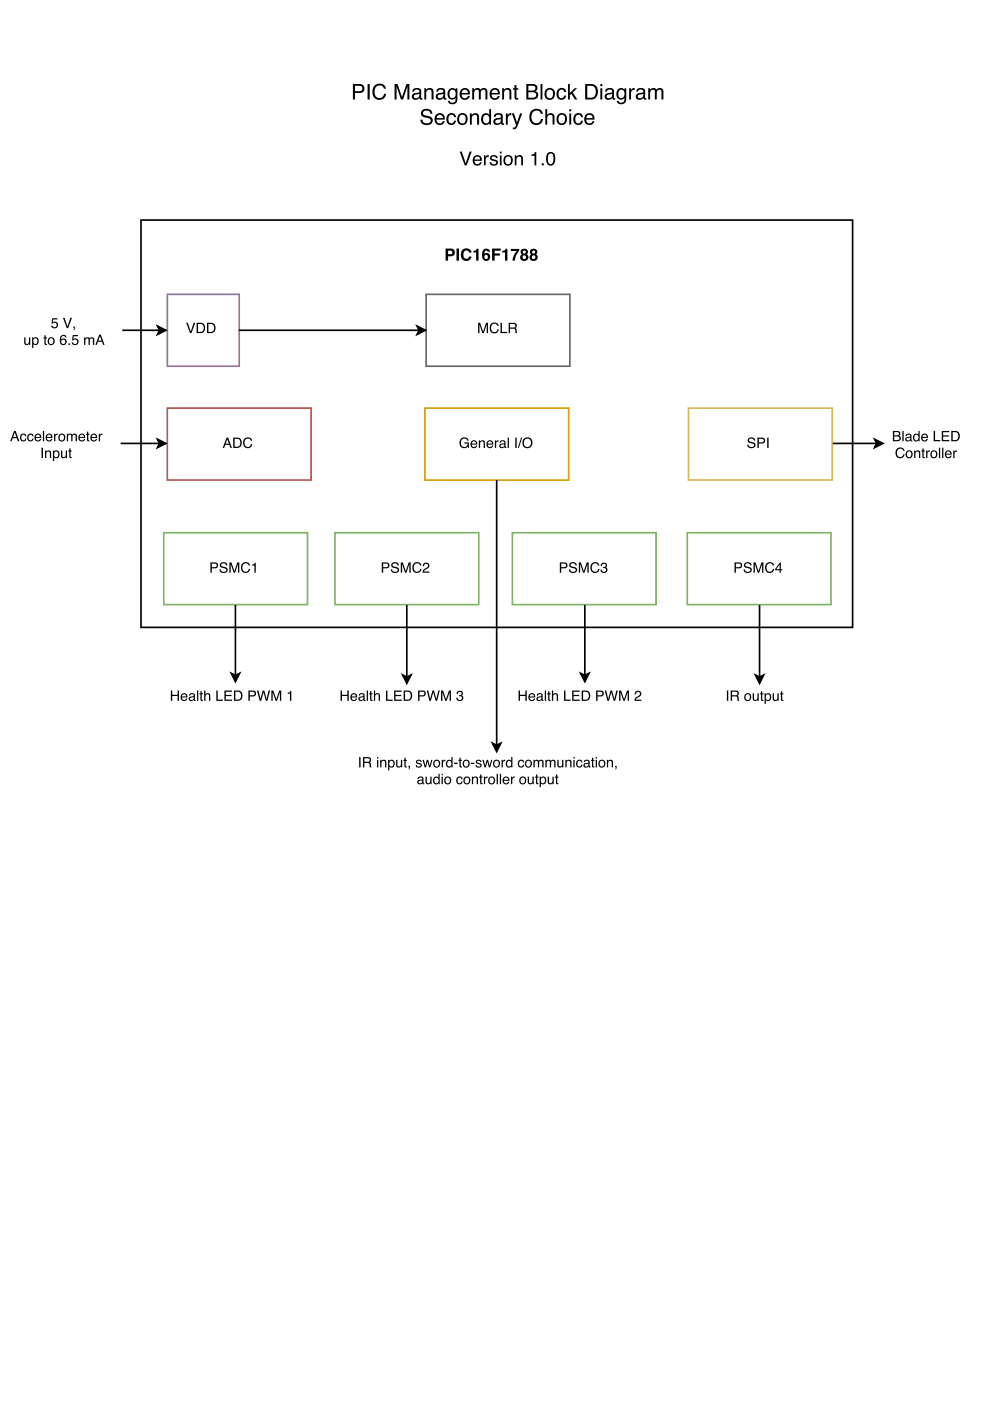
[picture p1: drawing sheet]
<svg xmlns="http://www.w3.org/2000/svg" width="210mm" height="297mm" viewBox="0 0 210 297" stroke-linecap="round" stroke-linejoin="round" font-family="sans-serif">
<g fill="#000">
<path d="M74.8 17.8h1.5a.95 .95 0 0 1 1 1 .95 .95 0 0 1-1 .9h-1v1.4h-.5zM75.3 18.2v1.1h.9a.58 .58 0 0 0 .6-.5 .58 .58 0 0 0-.6-.6zM77.9 17.8h.5v3.3h-.5zM79.3 18.2a1.43 1.43 0 0 1 1.5-.5 1.43 1.43 0 0 1 1 1.1h-.4a1.05 1.05 0 0 0-1.3-.6 1.05 1.05 0 0 0-.7 1.3 1.03 1.03 0 0 0 .8 1.3 1.03 1.03 0 0 0 1.2-.9h.5a1.47 1.47 0 0 1-1.7 1.3 1.47 1.47 0 0 1-1.2-1.8l.1-.6zM83.7 17.8h.6l.9 2.8 1-2.8h.6v3.3h-.4v-2.8l-.9 2.8h-.5l-.9-2.8v2.8h-.4zM87.8 20.3a.57 .57 0 0 0 .6 .6 .57 .57 0 0 0 .5-.7v-.3zM87.6 19a1.03 1.03 0 0 1 1.7 .3v1.4l.3 .1v.3a.45 .45 0 0 1-.7-.3 .82 .82 0 0 1-1.1 .3 .82 .82 0 0 1-.3-1.1l1.4-.5a.54 .54 0 0 0-.5-.5 .54 .54 0 0 0-.6 .4h-.4zM90 18.7h.3v.3a.85 .85 0 0 1 1-.3 .85 .85 0 0 1 .6 .9v1.5h-.4v-1.5a.59 .59 0 0 0-.7-.6 .59 .59 0 0 0-.4 .8v1.3h-.4zM92.9 20.3a.57 .57 0 0 0 .6 .6 .57 .57 0 0 0 .5-.7v-.3zM92.6 19a1.03 1.03 0 0 1 1.8 .3v1.4l.3 .1v.3a.45 .45 0 0 1-.7-.3 .82 .82 0 0 1-1.1 .3 .82 .82 0 0 1-.3-1.1l1.4-.5a.54 .54 0 0 0-.5-.5 .54 .54 0 0 0-.6 .4h-.4zM95.2 19a.9 .9 0 0 1 1.4 0v-.3h.4v2.2a1.04 1.04 0 0 1-.8 1.2 1.04 1.04 0 0 1-1.2-.7h.4a.69 .69 0 0 0 .9 .3 .69 .69 0 0 0 .3-.9 1.02 1.02 0 0 1-1.3 .2 1.02 1.02 0 0 1-.4-1.3zM95.5 19.2a.99 .99 0 0 0 .4 1.6 .92 .92 0 0 0 .7-.9 .92 .92 0 0 0-.6-.9zM97.8 19a1.1 1.1 0 0 1 1.3-.2 1.1 1.1 0 0 1 .5 1.2h-1.7a.68 .68 0 0 0 .5 .8 .68 .68 0 0 0 .8-.5h.4a1.15 1.15 0 0 1-1.6 .8 1.15 1.15 0 0 1-.5-1.7zM98.1 19.2l-.2 .5h1.3a.66 .66 0 0 0-.4-.6 .66 .66 0 0 0-.7 .1zM100.1 18.7h.4v.3a.78 .78 0 0 1 1.4 0 .79 .79 0 0 1 .9-.3 .79 .79 0 0 1 .5 .8v1.6h-.4v-1.7a.51 .51 0 0 0-.6-.4 .51 .51 0 0 0-.4 .7v1.4h-.4v-1.6a.53 .53 0 0 0-.7-.4 .53 .53 0 0 0-.3 .7v1.3h-.4zM104.1 19a1.1 1.1 0 0 1 1.3-.2 1.1 1.1 0 0 1 .6 1.2h-1.8a.68 .68 0 0 0 .5 .8 .68 .68 0 0 0 .8-.5h.4a1.15 1.15 0 0 1-1.5 .8 1.15 1.15 0 0 1-.5-1.7zM104.4 19.2l-.2 .5h1.4a.66 .66 0 0 0-.4-.6 .66 .66 0 0 0-.8 .1zM106.5 18.7h.4v.3a.85 .85 0 0 1 .9-.3 .85 .85 0 0 1 .6 .9v1.5h-.4v-1.5a.59 .59 0 0 0-.7-.6 .59 .59 0 0 0-.4 .8v1.3h-.4zM109.1 18h.4v.7h.4v.3h-.4v1.6l.1 .2h.3v.3a.57 .57 0 0 1-.8-.5v-1.6h-.3v-.3h.3zM112 18.2v1h.8a.53 .53 0 0 0 .7-.5 .53 .53 0 0 0-.7-.5zM112 19.6v1.1h1a.59 .59 0 0 0 .7-.6 .59 .59 0 0 0-.8-.5zM111.6 17.8h1.4a.81 .81 0 0 1 .9 .5 .81 .81 0 0 1-.4 1 .93 .93 0 0 1 .6 1.2 .93 .93 0 0 1-1.1 .6h-1.4zM114.6 17.8h.4v3.3h-.4zM116.2 19.1a.9 .9 0 0 0-.3 1.2 .9 .9 0 0 0 1.1 .4 1.02 1.02 0 0 0-.4-1.7zM115.8 19a1.2 1.2 0 0 1 1.6 0 1.2 1.2 0 0 1 .1 1.6 1.16 1.16 0 0 1-1.6 .4 1.16 1.16 0 0 1-.4-1.6zM118.3 19a.98 .98 0 0 1 1-.3 .98 .98 0 0 1 .7 .8h-.4a.62 .62 0 0 0-.7-.5 .62 .62 0 0 0-.5 .7 .69 .69 0 0 0 .2 1 .69 .69 0 0 0 .9-.1l.1-.3h.4a1.06 1.06 0 0 1-1.3 .8 1.06 1.06 0 0 1-.7-1.4zM120.4 17.8h.4v1.9l1-1h.6l-1 .9 1 1.5h-.5l-.8-1.2-.3 .3v.9h-.4zM124.5 18.2v2.5h.8a1.28 1.28 0 0 0 1-1.2 1.28 1.28 0 0 0-1-1.3zM124.1 17.8a2.74 2.74 0 0 1 2.1 .3 1.87 1.87 0 0 1-.4 2.9l-1.7 .1zM127.3 18.7h.4v2.4h-.4zM127.3 17.8h.4v.5h-.4zM128.7 20.3a.57 .57 0 0 0 .6 .6 .57 .57 0 0 0 .5-.7v-.3zM128.4 19a1.03 1.03 0 0 1 1.8 .3v1.4l.3 .1v.3a.45 .45 0 0 1-.7-.3 .82 .82 0 0 1-1.1 .3 .82 .82 0 0 1-.3-1.1l1.4-.5a.54 .54 0 0 0-.5-.5 .54 .54 0 0 0-.6 .4h-.4zM131 19a.9 .9 0 0 1 1.4 0v-.3h.4v2.2a1.04 1.04 0 0 1-.8 1.2 1.04 1.04 0 0 1-1.2-.7h.4a.69 .69 0 0 0 .9 .3 .69 .69 0 0 0 .3-.9 1.02 1.02 0 0 1-1.3 .2 1.02 1.02 0 0 1-.4-1.3zM131.3 19.2a.99 .99 0 0 0 .4 1.6 .92 .92 0 0 0 .7-.9 .92 .92 0 0 0-.6-.9zM133.4 18.7h.4v.4l.3-.4h.5l-.1 .4a.62 .62 0 0 0-.7 .6v1.4h-.4zM135.3 20.3a.57 .57 0 0 0 .6 .6 .57 .57 0 0 0 .5-.7v-.3zM135 19a1.03 1.03 0 0 1 1.8 .3v1.4l.3 .1v.3a.45 .45 0 0 1-.7-.3 .82 .82 0 0 1-1.1 .3 .82 .82 0 0 1-.3-1.1l1.4-.5a.54 .54 0 0 0-.5-.5 .54 .54 0 0 0-.6 .4h-.4zM137.4 18.7h.4v.3a.78 .78 0 0 1 1.4 0 .79 .79 0 0 1 .9-.3 .79 .79 0 0 1 .6 .8v1.6h-.5v-1.7a.51 .51 0 0 0-.6-.4 .51 .51 0 0 0-.3 .7v1.4h-.5v-1.6a.53 .53 0 0 0-.6-.4 .53 .53 0 0 0-.4 .7v1.3h-.4z"/>
<path d="M89.6 23.4a1.29 1.29 0 0 1 2.1 .7h-.5a.78 .78 0 0 0-.7-.7 .78 .78 0 0 0-.8 .7l.3 .3a1.98 1.98 0 0 1 1.7 .8 1.29 1.29 0 0 1-.7 1.2 1.29 1.29 0 0 1-1.3 0 1.04 1.04 0 0 1-.6-1h.5a.92 .92 0 0 0 .8 .7 .92 .92 0 0 0 .9-.5v-.2a2.21 2.21 0 0 0-1.6-.6l-.3-.3-.2-.4zM92.4 24.3a1.1 1.1 0 0 1 1.4-.2 1.1 1.1 0 0 1 .5 1.3h-1.7a.68 .68 0 0 0 .5 .8 .68 .68 0 0 0 .8-.5h.4a1.15 1.15 0 0 1-1.6 .7 1.15 1.15 0 0 1-.5-1.6zM92.8 24.5l-.2 .5h1.3a.66 .66 0 0 0-.4-.6 .66 .66 0 0 0-.7 .1zM94.9 24.3a.98 .98 0 0 1 1.1-.3 .98 .98 0 0 1 .7 .8h-.4a.62 .62 0 0 0-.7-.5 .62 .62 0 0 0-.5 .8 .69 .69 0 0 0 .2 .9 .69 .69 0 0 0 .9-.1l.1-.3h.4a1.06 1.06 0 0 1-1.4 .9 1.06 1.06 0 0 1-.6-1.5zM97.6 24.4a.9 .9 0 0 0-.3 1.2 .9 .9 0 0 0 1.2 .4 1.02 1.02 0 0 0-.5-1.7zM97.2 24.3a1.2 1.2 0 0 1 1.7 0 1.2 1.2 0 0 1 .1 1.6 1.16 1.16 0 0 1-1.6 .5 1.16 1.16 0 0 1-.4-1.7zM99.6 24h.4v.4a.85 .85 0 0 1 1-.4 .85 .85 0 0 1 .6 .9v1.5h-.4v-1.5a.59 .59 0 0 0-.8-.5 .59 .59 0 0 0-.4 .8v1.2h-.4zM102.6 24.6a.87 .87 0 0 0-.2 1 .87 .87 0 0 0 1 .5 .94 .94 0 0 0 .4-1.1 .94 .94 0 0 0-.9-.6zM102.5 24.2l.7-.2 .5 .3v-1.2h.4v3.3h-.3v-.3a.98 .98 0 0 1-1.3 .3 .98 .98 0 0 1-.5-1.1l.1-.6zM105.1 25.6a.57 .57 0 0 0 .6 .6 .57 .57 0 0 0 .5-.7v-.3zM104.9 24.3a1.03 1.03 0 0 1 1.7 .3v1.5h.3v.3a.45 .45 0 0 1-.7-.3 .82 .82 0 0 1-1.1 .3 .82 .82 0 0 1-.3-1.1l1.4-.4a.54 .54 0 0 0-.5-.6 .54 .54 0 0 0-.6 .5h-.4zM107.3 24h.3v.5l.4-.4 .4-.1v.4a.62 .62 0 0 0-.7 .7v1.3h-.4zM108.5 24h.5l.6 2 .7-2h.4l-.6 1.6a3 3 0 0 1-.9 1.8h-.5v-.4h.4l.3-.5zM112.6 23.6a1.43 1.43 0 0 1 1.4-.5 1.43 1.43 0 0 1 1.1 1h-.4a1.05 1.05 0 0 0-1.4-.6 1.05 1.05 0 0 0-.6 1.3 1.03 1.03 0 0 0 .8 1.3 1.03 1.03 0 0 0 1.2-.9h.4a1.47 1.47 0 0 1-1.7 1.3 1.47 1.47 0 0 1-1.2-1.7l.1-.7zM115.6 23.1h.4v1.3a.84 .84 0 0 1 1-.4 .84 .84 0 0 1 .6 .9v1.5h-.4v-1.5a.59 .59 0 0 0-.8-.6 .59 .59 0 0 0-.4 .9v1.2h-.4zM118.7 24.4a.9 .9 0 0 0-.3 1.2 .9 .9 0 0 0 1.1 .4 1.02 1.02 0 0 0-.4-1.7zM118.3 24.3a1.2 1.2 0 0 1 1.6 0 1.2 1.2 0 0 1 .2 1.6 1.16 1.16 0 0 1-1.6 .5 1.16 1.16 0 0 1-.4-1.7zM120.7 24.1h.4v2.3h-.4zM120.7 23.2h.4v.4h-.4zM121.9 24.3a.98 .98 0 0 1 1-.3 .98 .98 0 0 1 .7 .8h-.4a.62 .62 0 0 0-.7-.5 .62 .62 0 0 0-.5 .8 .69 .69 0 0 0 .2 .9 .69 .69 0 0 0 .9-.1l.1-.3h.4a1.06 1.06 0 0 1-1.4 .9 1.06 1.06 0 0 1-.6-1.5zM124.2 24.3a1.1 1.1 0 0 1 1.3-.2 1.1 1.1 0 0 1 .5 1.3h-1.7a.68 .68 0 0 0 .5 .8 .68 .68 0 0 0 .8-.5h.4a1.15 1.15 0 0 1-1.6 .7 1.15 1.15 0 0 1-.5-1.6zM124.5 24.5l-.2 .5h1.3a.66 .66 0 0 0-.3-.6 .66 .66 0 0 0-.8 .1z"/>
<path d="M97.5 32.1h.4l.8 2.5 .9-2.5h.4l-1 3h-.5zM100.5 33.2a.97 .97 0 0 1 1.2-.2 .97 .97 0 0 1 .5 1.1h-1.6a.61 .61 0 0 0 .5 .7 .61 .61 0 0 0 .7-.4h.3a1 1 0 0 1-1.3 .7 1 1 0 0 1-.5-1.4zM100.8 33.4l-.2 .4h1.2a.58 .58 0 0 0-.3-.6 .58 .58 0 0 0-.7 .2zM102.6 32.9h.3v.4l.4-.4h.3v.4a.55 .55 0 0 0-.6 .5v1.3h-.4zM104.1 33.1a.86 .86 0 0 1 1.4 .4h-.3a.45 .45 0 0 0-.5-.3 .45 .45 0 0 0-.4 .4l.2 .1a.91 .91 0 0 1 1.1 .9 .92 .92 0 0 1-1 .5 .92 .92 0 0 1-.8-.7h.4a.52 .52 0 0 0 .5 .4 .52 .52 0 0 0 .5-.4l-.1-.1a1.07 1.07 0 0 1-1.2-.9zM106 32.9h.3v2.2h-.3zM106 32.1h.3v.4h-.3zM107.4 33.3a.8 .8 0 0 0-.3 1 .8 .8 0 0 0 1 .4 .8 .8 0 0 0 .2-1 .8 .8 0 0 0-.9-.4zM107 33.2a1.08 1.08 0 0 1 1.8 .7 1.08 1.08 0 0 1-1.6 1.1l-.4-.7v-.6zM109.1 32.9h.4v.3a.75 .75 0 0 1 .9-.3 .75 .75 0 0 1 .5 .8v1.4h-.4v-1.4a.53 .53 0 0 0-.6-.5 .53 .53 0 0 0-.4 .7v1.2h-.4zM112.7 32.8l.5-.2 .2-.4h.3v2.9h-.4v-2.1h-.6zM114.9 34.6h.4v.5h-.4zM116.2 32.4a1.05 1.05 0 0 1 1.2 .1 1.05 1.05 0 0 1 .3 1.1 1.08 1.08 0 0 1-.3 1.2 1.08 1.08 0 0 1-1.2 .1 2.13 2.13 0 0 1 0-2.5zM116.4 32.7a1.89 1.89 0 0 0 .1 2.1h.4a1.71 1.71 0 0 0 .1-2.2z"/>
</g>
<path d="M29.9 46.7h150.9v86.3h-150.9z" fill="#fff"/>
<g fill="none" stroke="#000" stroke-width=".35">
<path d="M29.9 46.7h150.9v86.3h-150.9zM25.9 70h7.9M33.4 69.1l1.8 .9-1.8 .9 .4-.9zM50.6 70h38.3M88.4 69.1l1.8 .9-1.8 .9 .5-.9zM25.6 94h8.2M33.4 93.1l1.8 .9-1.8 .9 .4-.9zM176.6 94h9.3M185.4 93.1l1.8 .9-1.8 .9 .5-.9zM105.3 101.8v56.2M49.9 128.2v15M86.3 128.2v15.4"/>
<path d="M124 128.2v15M161 128.2v15.4M49 142.8l.9 .4 .9-.4-.9 1.7zM85.4 143.1l.9 .5 .8-.5-.8 1.8zM104.4 157.6l.9 .4 .9-.4-.9 1.7zM123.1 142.8l.9 .4 .9-.4-.9 1.7zM160.2 143.1l.8 .5 .9-.5-.9 1.8z"/>
</g>
<g fill="#000">
<path d="M33.4 69.1l1.8 .9-1.8 .9 .4-.9zM88.4 69.1l1.8 .9-1.8 .9 .5-.9zM33.4 93.1l1.8 .9-1.8 .9 .4-.9zM185.4 93.1l1.8 .9-1.8 .9 .5-.9zM49 142.8l.9 .4 .9-.4-.9 1.7zM85.4 143.1l.9 .5 .8-.5-.8 1.8zM104.4 157.6l.9 .4 .9-.4-.9 1.7zM123.1 142.8l.9 .4 .9-.4-.9 1.7zM160.2 143.1l.8 .5 .9-.5-.9 1.8z"/>
<path d="M95 53.1v.8h.5a.38 .38 0 0 0 .4-.4 .38 .38 0 0 0-.4-.4zM94.5 52.7h1.1a.82 .82 0 0 1 .8 .8 .82 .82 0 0 1-.9 .8h-.5v1h-.5zM96.8 52.7h.5v2.6h-.5zM98.1 53a1.12 1.12 0 0 1 1.1-.3 1.12 1.12 0 0 1 .8 .9h-.6a.64 .64 0 0 0-.8-.5 .64 .64 0 0 0-.3 .9 .63 .63 0 0 0 .3 .8 .63 .63 0 0 0 .8-.4h.6a1.18 1.18 0 0 1-1.5 .9 1.18 1.18 0 0 1-.8-1.6zM100.4 53.2a.52 .52 0 0 0 .6-.5h.5v2.6h-.5v-1.8h-.6zM102.6 54.4a.45 .45 0 0 0 .9 0 .45 .45 0 0 0-.9 0zM102.5 53a.8 .8 0 0 1 .8-.3 .8 .8 0 0 1 .6 .7h-.5a.37 .37 0 0 0-.5-.3 .37 .37 0 0 0-.2 .6v.1a.85 .85 0 0 1 1.2 .3 .85 .85 0 0 1-.4 1.2 .85 .85 0 0 1-1.1-.4l-.2-1.1zM104.3 52.7h1.9v.5h-1.3v.5h1.1v.5h-1.1v1.1h-.6zM106.5 53.2a.52 .52 0 0 0 .7-.5h.4v2.6h-.5v-1.8h-.6zM108.3 52.8h1.8v.4l-.7 1.1-.2 1h-.5v-.4l.2-.7 .7-1h-1.3zM110.8 54.5a.39 .39 0 0 0 .7 0 .39 .39 0 0 0-.7 0zM110.6 52.9a.73 .73 0 0 1 1.1-.1 .73 .73 0 0 1 0 1.1 .8 .8 0 0 1 .1 1.2 .8 .8 0 0 1-1.2 0 .8 .8 0 0 1 .1-1.2l-.3-.5zM110.8 53.4a.35 .35 0 0 0 .7 0 .35 .35 0 0 0-.7 0zM112.7 54.5a.4 .4 0 0 0 .8 0 .4 .4 0 0 0-.8 0zM112.6 52.9a.73 .73 0 0 1 1-.1 .73 .73 0 0 1 0 1.1 .8 .8 0 0 1 .1 1.2 .8 .8 0 0 1-1.1 0 .8 .8 0 0 1 0-1.2l-.3-.5zM112.8 53.4a.35 .35 0 0 0 .7 0 .35 .35 0 0 0-.7 0z"/>
<path d="M5.1 71.5h.3v1.1a.41 .41 0 0 0 .5 .3 .41 .41 0 0 0 .2-.6v-.8h.3v1.6h-.2v-.2a.55 .55 0 0 1-.7 .2 .55 .55 0 0 1-.4-.5zM7.2 71.8a.56 .56 0 0 0-.1 .8 .56 .56 0 0 0 .7 .2 .56 .56 0 0 0 .1-.8 .56 .56 0 0 0-.7-.2zM6.8 71.5h.3v.2a.7 .7 0 0 1 .9-.1 .7 .7 0 0 1 .2 1 .62 .62 0 0 1-.5 .6 .62 .62 0 0 1-.6-.3v.9h-.3zM9.4 71.1h.3v.4h.2v.2h-.2v1.1l.2 .1v.2h-.3l-.2-.2v-1.2h-.2v-.2h.2zM10.5 71.9a.56 .56 0 0 0-.1 .8 .56 .56 0 0 0 .8 0 .55 .55 0 0 0 .1-.7 .55 .55 0 0 0-.8-.1zM10.3 71.7a.78 .78 0 0 1 1.1 .1 .78 .78 0 0 1-.1 1.1 .78 .78 0 0 1-1.1-.1l-.1-.7zM12.9 71.2l.8-.2 .4 .4v.2h-.3a.44 .44 0 0 0-.5-.4 .44 .44 0 0 0-.3 .6v.2a.71 .71 0 0 1 1 .1 .71 .71 0 0 1-.2 1.1 .71 .71 0 0 1-1-.4l-.1-.9zM13 72.5a.46 .46 0 0 0 .9 0 .46 .46 0 0 0-.9 0zM14.5 72.8h.3v.3h-.3zM15.4 71h1.1v.3h-.9l-.1 .6a.73 .73 0 0 1 1.1 .3 .73 .73 0 0 1-.5 1 .73 .73 0 0 1-.9-.6h.3a.47 .47 0 0 0 .7 .2 .47 .47 0 0 0 0-.7 .47 .47 0 0 0-.7 .1h-.2zM17.8 71.5h.3v.3a.52 .52 0 0 1 .9-.1 .53 .53 0 0 1 .6-.2 .53 .53 0 0 1 .4 .6v1h-.3v-1.2l-.3-.2-.3 .3-.1 1.1h-.2v-1a.36 .36 0 0 0-.5-.4 .36 .36 0 0 0-.2 .6v.8h-.3zM21.2 71.3l-.4 .9h.7zM21 70.9h.4l.8 2.2h-.4l-.2-.6h-.8l-.3 .6h-.3z"/>
<path d="M11.1 67.5h1.1v.2h-.9l-.1 .6a.73 .73 0 0 1 1 .4 .73 .73 0 0 1-.5 1 .73 .73 0 0 1-.9-.7h.3a.47 .47 0 0 0 .7 .2 .47 .47 0 0 0 .1-.7 .47 .47 0 0 0-.8 .1h-.2zM13.4 67.4h.3l.6 1.8 .6-1.8h.4l-.8 2.2h-.3zM15.6 69.2h.3l-.1 .7-.2 .1 .1-.4h-.1z"/>
<path d="M39.5 68.4h.3l.6 1.9 .7-1.9h.3l-.8 2.2h-.3zM42 68.7v1.7h.5a.86 .86 0 0 0 .7-.9 .86 .86 0 0 0-.7-.8zM41.7 68.4h.9a1.11 1.11 0 0 1 .9 1.1 1.11 1.11 0 0 1-.9 1.1h-.9zM44.2 68.7v1.7h.5a.86 .86 0 0 0 .7-.9 .86 .86 0 0 0-.7-.8zM43.9 68.4h.9a1.11 1.11 0 0 1 .9 1.1 1.11 1.11 0 0 1-.9 1.1h-.9z"/>
<path d="M101.4 68.4h.4l.6 1.9 .6-1.9h.5v2.2h-.3v-1.8l-.6 1.8h-.3l-.7-1.8 .1 1.8h-.3zM104.1 68.7a.95 .95 0 0 1 .9-.3 .95 .95 0 0 1 .7 .7h-.3a.7 .7 0 0 0-.8-.4 .7 .7 0 0 0-.5 .9 .69 .69 0 0 0 .6 .8 .69 .69 0 0 0 .8-.6h.3a1.02 1.02 0 0 1-1.4 .8 1.02 1.02 0 0 1-.6-1.4zM106.1 68.4h.3v2h1.1v.2h-1.4zM108.1 68.7v.7h.7a.38 .38 0 0 0 .5-.3 .38 .38 0 0 0-.4-.4zM107.8 68.4a1.88 1.88 0 0 1 1.6 .2l.2 .6-.3 .4 .2 .2 .2 .8h-.4l-.1-.8-.4-.1h-.7v.9h-.3z"/>
<path d="M3.1 91.7l-.3 1h.7zM3 91.4h.3l.8 2.2h-.3l-.2-.7h-.9l-.2 .7h-.3zM4.4 92.2a.65 .65 0 0 1 .7-.3 .65 .65 0 0 1 .5 .6h-.3a.44 .44 0 0 0-.5-.3 .44 .44 0 0 0-.3 .6 .42 .42 0 0 0 .3 .6 .42 .42 0 0 0 .5-.4h.3a.72 .72 0 0 1-.9 .6 .72 .72 0 0 1-.4-1.1zM6 92.2a.65 .65 0 0 1 .7-.3 .65 .65 0 0 1 .4 .6h-.2a.44 .44 0 0 0-.6-.3 .44 .44 0 0 0-.3 .6 .42 .42 0 0 0 .4 .6 .42 .42 0 0 0 .5-.4h.2a.72 .72 0 0 1-.9 .6 .72 .72 0 0 1-.4-1.1zM7.5 92.2a.73 .73 0 0 1 .9-.2 .73 .73 0 0 1 .4 .8h-1.2a.45 .45 0 0 0 .3 .6 .45 .45 0 0 0 .6-.3h.2a.78 .78 0 0 1-1.1 .4 .78 .78 0 0 1-.2-1.2zM7.7 92.3l-.1 .3h.9l-.3-.4zM9.1 91.4h.3v2.2h-.3zM9.9 92.2a.73 .73 0 0 1 .9-.2 .73 .73 0 0 1 .3 .8h-1.1a.45 .45 0 0 0 .3 .6 .45 .45 0 0 0 .5-.3h.3a.78 .78 0 0 1-1.1 .4 .78 .78 0 0 1-.2-1.2zM10.1 92.3l-.1 .3h.9l-.3-.4zM11.5 92h.2v.2l.5-.3v.3h-.2l-.2 .3-.1 1.1h-.2zM12.7 92.3a.56 .56 0 0 0 0 .8 .56 .56 0 0 0 .8 .1 .55 .55 0 0 0 0-.8 .55 .55 0 0 0-.8-.1zM12.6 92.2a.78 .78 0 0 1 1.1 .1 .78 .78 0 0 1-.2 1.1 .78 .78 0 0 1-1.1-.2v-.7zM14.2 92h.2v.2a.52 .52 0 0 1 .9 0 .53 .53 0 0 1 .6-.2 .53 .53 0 0 1 .4 .5v1.1h-.3v-1.3l-.2-.1-.4 .2v1.2h-.3v-1.1a.36 .36 0 0 0-.5-.3 .36 .36 0 0 0-.2 .5v.9h-.2zM16.8 92.2a.73 .73 0 0 1 .9-.2 .73 .73 0 0 1 .4 .8h-1.2a.45 .45 0 0 0 .3 .6 .45 .45 0 0 0 .6-.3h.2a.78 .78 0 0 1-1.1 .4 .78 .78 0 0 1-.2-1.2zM17 92.3l-.1 .3h.9l-.3-.4zM18.4 91.5h.3v.5h.3v.2h-.3v1l.3 .1v.3h-.4l-.1-.2-.1-1.2h-.2v-.2h.2zM19.4 92.2a.73 .73 0 0 1 .8-.2 .73 .73 0 0 1 .4 .8h-1.2a.45 .45 0 0 0 .4 .6 .45 .45 0 0 0 .5-.3h.3a.78 .78 0 0 1-1.1 .4 .78 .78 0 0 1-.3-1.2zM19.6 92.3l-.2 .3h.9l-.3-.4zM20.9 92h.3v.2l.5-.3v.3h-.2l-.3 .3v1.1h-.3z"/>
<path d="M8.8 94.9h.3v2.2h-.3zM9.5 95.5h.3v.2a.57 .57 0 0 1 .7-.2 .57 .57 0 0 1 .3 .6v1h-.2v-1a.39 .39 0 0 0-.5-.4 .39 .39 0 0 0-.3 .6v.8h-.3zM11.6 95.8a.56 .56 0 0 0-.1 .8 .56 .56 0 0 0 .7 .2 .56 .56 0 0 0 .1-.8 .56 .56 0 0 0-.7-.2zM11.2 95.5h.3v.2a.7 .7 0 0 1 .9-.1 .7 .7 0 0 1 .2 1 .62 .62 0 0 1-.4 .5 .62 .62 0 0 1-.7-.2v.8h-.3zM12.9 95.5h.3v1.1a.41 .41 0 0 0 .5 .3 .41 .41 0 0 0 .2-.6v-.8h.3v1.6h-.2v-.2a.55 .55 0 0 1-.7 .2 .55 .55 0 0 1-.4-.5zM14.7 95.1h.3v.4h.2v.2h-.2v1.1l.2 .1v.2h-.4l-.1-.2v-1.2h-.2v-.2h.2z"/>
<path d="M48.2 93.1l-.4 1h.7zM48 92.8h.4l.8 2.2h-.4l-.2-.7h-.8l-.3 .7h-.3zM49.7 93v1.7h.6a.86 .86 0 0 0 .7-.8 .86 .86 0 0 0-.7-.9zM49.5 92.8h.8a1.11 1.11 0 0 1 1 1.1 1.11 1.11 0 0 1-1 1.1h-.8zM51.8 93.1a.95 .95 0 0 1 .9-.4 .95 .95 0 0 1 .8 .7h-.3a.7 .7 0 0 0-.9-.4 .7 .7 0 0 0-.5 .9 .69 .69 0 0 0 .6 .8 .69 .69 0 0 0 .8-.5h.3a1.02 1.02 0 0 1-1.3 .8 1.02 1.02 0 0 1-.6-1.5z"/>
<path d="M97.7 93a.97 .97 0 0 1 1.7 .4h-.3a.76 .76 0 0 0-1.1-.3 .76 .76 0 0 0-.3 1 .7 .7 0 0 0 .8 .7 .7 .7 0 0 0 .6-.8h-.6v-.2h.9v1.2h-.2v-.3a1.03 1.03 0 0 1-1.4 .2 1.03 1.03 0 0 1-.4-1.3zM100 93.6a.73 .73 0 0 1 .8-.2 .73 .73 0 0 1 .4 .9h-1.2a.45 .45 0 0 0 .4 .5 .45 .45 0 0 0 .5-.3h.3a.78 .78 0 0 1-1.1 .4 .78 .78 0 0 1-.3-1.1zM100.2 93.7l-.2 .3h.9l-.3-.4zM101.5 93.4h.3v.2a.57 .57 0 0 1 .6-.2 .57 .57 0 0 1 .4 .5v1.1h-.2v-1a.39 .39 0 0 0-.5-.4 .39 .39 0 0 0-.3 .5v.9h-.3zM103.3 93.6a.73 .73 0 0 1 .9-.2 .73 .73 0 0 1 .4 .9h-1.2a.45 .45 0 0 0 .4 .5 .45 .45 0 0 0 .5-.3h.3a.78 .78 0 0 1-1.1 .4 .78 .78 0 0 1-.3-1.1zM103.6 93.7l-.2 .3h.9l-.3-.4zM104.9 93.4h.3v.2l.5-.3v.3l-.3 .1-.2 .2v1.1h-.3zM106.2 94.4a.38 .38 0 0 0 .5 .4 .38 .38 0 0 0 .2-.6zM106 93.5a.71 .71 0 0 1 1.2 .3v.9l.2 .1-.2 .2a.45 .45 0 0 0-.7 0 .49 .49 0 0 1-.6-.4 .49 .49 0 0 1 .5-.5l.5-.2a.36 .36 0 0 0-.3-.4 .36 .36 0 0 0-.4 .4h-.3zM107.6 92.8h.3v2.2h-.3zM109.2 92.8h.3v2.2h-.3zM110.5 92.8h.2l-.7 2.2h-.2zM110.7 93.9a1.15 1.15 0 0 1 2.3 0 1.15 1.15 0 0 1-2.3 0zM111.3 93.2a.85 .85 0 0 0-.1 1.2 .85 .85 0 0 0 1.2 .1 .85 .85 0 0 0 .1-1.2 .85 .85 0 0 0-1.2-.1z"/>
<path d="M158.7 92.9a.86 .86 0 0 1 1.4 .5h-.3a.51 .51 0 0 0-.5-.4 .51 .51 0 0 0-.5 .5l.3 .1a.84 .84 0 0 1 1.1 1 .93 .93 0 0 1-1 .4 .93 .93 0 0 1-.8-.7h.3a.58 .58 0 0 0 .6 .5 .58 .58 0 0 0 .6-.5l-.5-.3a.67 .67 0 0 1-.8-.2 .67 .67 0 0 1 .1-.9zM160.6 92.8h1a.63 .63 0 0 1 .6 .6 .63 .63 0 0 1-.6 .6h-.7v1h-.3zM160.9 93v.8h.6a.38 .38 0 0 0 .4-.4 .38 .38 0 0 0-.4-.4zM162.7 92.8h.3v2.2h-.3z"/>
<path d="M189.6 91.6v.7h.5a.35 .35 0 0 0 .5-.4 .35 .35 0 0 0-.5-.3zM189.6 92.5v.8h.6a.4 .4 0 0 0 .5-.4 .4 .4 0 0 0-.5-.4zM189.3 91.4h1a.54 .54 0 0 1 .6 .3 .54 .54 0 0 1-.3 .7 .62 .62 0 0 1 .4 .7 .62 .62 0 0 1-.8 .5h-.9zM191.3 91.4h.3v2.2h-.3zM192.2 93a.38 .38 0 0 0 .5 .3 .38 .38 0 0 0 .2-.5zM192.1 92.1a.71 .71 0 0 1 1.1 .3l.1 .9 .1 .1-.1 .2a.45 .45 0 0 0-.7 0 .49 .49 0 0 1-.7-.4 .49 .49 0 0 1 .5-.6l.6-.1a.36 .36 0 0 0-.4-.4 .36 .36 0 0 0-.4 .3h-.2zM194 92.3a.55 .55 0 0 0-.1 .8 .55 .55 0 0 0 .7 .1 .55 .55 0 0 0 .1-.7 .55 .55 0 0 0-.7-.2zM193.9 92h.5l.3 .2v-.8h.3v2.2h-.3v-.3a.73 .73 0 0 1-1 .1 .73 .73 0 0 1 0-1zM195.5 92.2a.73 .73 0 0 1 .9-.2 .73 .73 0 0 1 .3 .8h-1.1a.45 .45 0 0 0 .3 .6 .45 .45 0 0 0 .6-.3h.2a.78 .78 0 0 1-1.1 .4 .78 .78 0 0 1-.2-1.2zM195.7 92.3l-.1 .3h.9l-.3-.4zM198 91.4h.3v1.9h1.1v.3h-1.4zM199.7 91.4h1.6v.2h-1.3v.7h1.2v.3h-1.2v.7h1.3v.3h-1.6zM202 91.6v1.7h.5a.86 .86 0 0 0 .7-.8 .86 .86 0 0 0-.7-.9zM201.7 91.4h.9a1.11 1.11 0 0 1 .9 1.1 1.11 1.11 0 0 1-.9 1.1h-.9z"/>
<path d="M190.1 95.2a.95 .95 0 0 1 1-.3 .95 .95 0 0 1 .7 .7h-.3a.7 .7 0 0 0-.9-.4 .7 .7 0 0 0-.4 .8 .69 .69 0 0 0 .5 .9 .69 .69 0 0 0 .8-.6h.3a1.02 1.02 0 0 1-1.3 .8 1.02 1.02 0 0 1-.6-1.4zM192.4 95.9a.56 .56 0 0 0 0 .8 .56 .56 0 0 0 .7 0 .55 .55 0 0 0 .1-.7 .55 .55 0 0 0-.8-.1zM192.2 95.7a.78 .78 0 0 1 1.1 .1 .78 .78 0 0 1-.1 1.1 .78 .78 0 0 1-1.1-.1l-.1-.7zM193.8 95.5h.3v.2a.57 .57 0 0 1 .6-.2 .57 .57 0 0 1 .4 .6v1h-.3v-1a.39 .39 0 0 0-.4-.4 .39 .39 0 0 0-.3 .6v.8h-.3zM195.6 95.1h.2v.4h.3v.2h-.3v1.1l.3 .1v.2h-.4l-.1-.2v-1.2h-.2v-.2h.2zM196.4 95.5h.2v.3l.5-.3v.3h-.2l-.2 .2-.1 1.1h-.2zM197.6 95.9a.56 .56 0 0 0 0 .8 .56 .56 0 0 0 .8 0 .55 .55 0 0 0 0-.7 .55 .55 0 0 0-.8-.1zM197.5 95.7a.78 .78 0 0 1 1.1 .1 .78 .78 0 0 1-.1 1.1 .78 .78 0 0 1-1.2-.1v-.7zM199.1 94.9h.2v2.2h-.2zM199.7 94.9h.3v2.2h-.3zM200.5 95.7a.73 .73 0 0 1 .9-.1 .73 .73 0 0 1 .4 .8h-1.2a.45 .45 0 0 0 .4 .5 .45 .45 0 0 0 .5-.3h.3a.78 .78 0 0 1-1.2 .5 .78 .78 0 0 1-.2-1.2zM200.8 95.8l-.2 .4h.9l-.3-.5zM202.1 95.5h.3v.3l.5-.3v.3h-.3l-.2 .2v1.1h-.3z"/>
<path d="M44.6 119.2h1a.63 .63 0 0 1 .6 .7 .63 .63 0 0 1-.6 .6h-.7v.9h-.3zM44.9 119.5v.8h.6a.38 .38 0 0 0 .4-.4 .38 .38 0 0 0-.4-.4zM46.8 119.4a.86 .86 0 0 1 1.4 .5h-.3a.51 .51 0 0 0-.5-.5 .51 .51 0 0 0-.5 .5l.3 .2a.84 .84 0 0 1 1 .9 .93 .93 0 0 1-.9 .5 .93 .93 0 0 1-.8-.8h.3a.58 .58 0 0 0 .6 .5 .58 .58 0 0 0 .6-.5l-.5-.2a.67 .67 0 0 1-.8-.3 .67 .67 0 0 1 .1-.8zM48.6 119.2h.5l.6 1.9 .6-1.9h.4v2.2h-.2v-1.8l-.7 1.8h-.3l-.6-1.8v1.8h-.3zM51.3 119.5a.95 .95 0 0 1 1-.3 .95 .95 0 0 1 .7 .7h-.3a.7 .7 0 0 0-.9-.4 .7 .7 0 0 0-.4 .9 .69 .69 0 0 0 .5 .8 .69 .69 0 0 0 .8-.6h.3a1.02 1.02 0 0 1-1.3 .8 1.02 1.02 0 0 1-.6-1.4zM53.4 119.7l.8-.4v2.1h-.3v-1.5h-.5z"/>
<path d="M80.9 119.2h1a.63 .63 0 0 1 .7 .7 .63 .63 0 0 1-.7 .6h-.7v.9h-.3zM81.2 119.5v.8h.6a.38 .38 0 0 0 .5-.4 .38 .38 0 0 0-.5-.4zM83.1 119.4a.86 .86 0 0 1 1.4 .5h-.2a.51 .51 0 0 0-.6-.5 .51 .51 0 0 0-.4 .5l.2 .2a.84 .84 0 0 1 1.1 .9 .93 .93 0 0 1-1 .5 .93 .93 0 0 1-.7-.8h.2a.58 .58 0 0 0 .6 .5 .58 .58 0 0 0 .6-.5l-.4-.2a.67 .67 0 0 1-.8-.3 .67 .67 0 0 1 0-.8zM85 119.2h.4l.6 1.9 .7-1.9h.4v2.2h-.3v-1.8l-.6 1.8h-.3l-.6-1.8v1.8h-.3zM87.7 119.5a.95 .95 0 0 1 .9-.3 .95 .95 0 0 1 .7 .7h-.2a.7 .7 0 0 0-.9-.4 .7 .7 0 0 0-.5 .9 .69 .69 0 0 0 .6 .8 .69 .69 0 0 0 .8-.6h.3a1.02 1.02 0 0 1-1.4 .8 1.02 1.02 0 0 1-.6-1.4zM89.9 119.4a.7 .7 0 0 1 1.1 .2 .7 .7 0 0 1-.5 1l-.6 .6h1.1v.2h-1.4a1.33 1.33 0 0 1 1-1.2 .43 .43 0 0 0-.2-.7 .43 .43 0 0 0-.5 .6h-.3z"/>
<path d="M118.7 119.2h1a.63 .63 0 0 1 .6 .7 .63 .63 0 0 1-.6 .6h-.7v.9h-.3zM119 119.5v.8h.6a.38 .38 0 0 0 .4-.4 .38 .38 0 0 0-.4-.4zM120.9 119.4a.86 .86 0 0 1 1.4 .5h-.3a.51 .51 0 0 0-.5-.5 .51 .51 0 0 0-.5 .5l.2 .2a.84 .84 0 0 1 1.1 .9 .93 .93 0 0 1-.9 .5 .93 .93 0 0 1-.8-.8h.3a.58 .58 0 0 0 .6 .5 .58 .58 0 0 0 .5-.5l-.4-.2a.67 .67 0 0 1-.8-.3 .67 .67 0 0 1 .1-.8zM122.7 119.2h.4l.7 1.9 .6-1.9h.4v2.2h-.3v-1.8l-.6 1.8h-.3l-.6-1.8v1.8h-.3zM125.4 119.5a.95 .95 0 0 1 1-.3 .95 .95 0 0 1 .7 .7h-.3a.7 .7 0 0 0-.9-.4 .7 .7 0 0 0-.4 .9 .69 .69 0 0 0 .5 .8 .69 .69 0 0 0 .8-.6h.3a1.02 1.02 0 0 1-1.3 .8 1.02 1.02 0 0 1-.6-1.4zM127.6 119.4a.61 .61 0 0 1 .9 0 .61 .61 0 0 1-.1 .9 .7 .7 0 0 1-.1 1.2 .7 .7 0 0 1-1-.7h.3a.46 .46 0 0 0 .4 .5 .46 .46 0 0 0 .5-.5 .46 .46 0 0 0-.6-.4v-.2a.4 .4 0 0 0 .5-.3 .4 .4 0 0 0-.3-.5 .4 .4 0 0 0-.5 .4v.2h-.2z"/>
<path d="M155.7 119.2h1a.63 .63 0 0 1 .7 .7 .63 .63 0 0 1-.7 .6h-.7v.9h-.3zM156 119.5v.8h.6a.38 .38 0 0 0 .5-.4 .38 .38 0 0 0-.5-.4zM157.9 119.4a.86 .86 0 0 1 1.4 .5h-.2a.51 .51 0 0 0-.6-.5 .51 .51 0 0 0-.5 .5l.3 .2a.84 .84 0 0 1 1.1 .9 .93 .93 0 0 1-1 .5 .93 .93 0 0 1-.7-.8h.2a.58 .58 0 0 0 .6 .5 .58 .58 0 0 0 .6-.5l-.5-.2a.67 .67 0 0 1-.8-.3 .67 .67 0 0 1 .1-.8zM159.8 119.2h.4l.6 1.9 .6-1.9h.5v2.2h-.3v-1.8l-.6 1.8h-.3l-.7-1.8v1.8h-.2zM162.5 119.5a.95 .95 0 0 1 .9-.3 .95 .95 0 0 1 .7 .7h-.3a.7 .7 0 0 0-.9-.4 .7 .7 0 0 0-.4 .9 .69 .69 0 0 0 .5 .8 .69 .69 0 0 0 .9-.6h.2a1.02 1.02 0 0 1-1.3 .8 1.02 1.02 0 0 1-.6-1.4zM165.3 119.7l-.7 1h.7zM165.3 119.3h.3v1.4h.3v.2h-.3v.5h-.3v-.5h-.9v-.3z"/>
<path d="M36.2 146.4h.3v.9h1.2v-.9h.3v2.2h-.3v-1h-1.2v1h-.3zM38.5 147.2a.73 .73 0 0 1 .9-.2 .73 .73 0 0 1 .3 .9h-1.1a.45 .45 0 0 0 .3 .5 .45 .45 0 0 0 .6-.3h.2a.78 .78 0 0 1-1.1 .5 .78 .78 0 0 1-.2-1.2zM38.7 147.3l-.1 .4h.9l-.3-.5zM40.3 148a.38 .38 0 0 0 .5 .4 .38 .38 0 0 0 .2-.6zM40.2 147.2a.71 .71 0 0 1 1.1 .2v1h.2l-.1 .2a.45 .45 0 0 0-.7 0 .49 .49 0 0 1-.7-.3 .49 .49 0 0 1 .5-.6l.6-.2a.36 .36 0 0 0-.4-.3 .36 .36 0 0 0-.4 .3h-.2zM41.8 146.4h.2v2.2h-.2zM42.5 146.6h.3v.4h.2v.2h-.2v1.1l.2 .1v.2h-.3l-.2-.2v-1.2h-.2v-.2h.2zM43.3 146.4h.3v.8a.56 .56 0 0 1 .6-.2 .56 .56 0 0 1 .4 .6v1h-.3v-1a.39 .39 0 0 0-.5-.4 .39 .39 0 0 0-.2 .5v.9h-.3zM45.9 146.4h.3v1.9h1.1v.3h-1.4zM47.6 146.4h1.6v.3h-1.3v.6h1.2v.3h-1.2v.7h1.3v.3h-1.6zM49.9 146.7v1.6h.5a.86 .86 0 0 0 .7-.8 .86 .86 0 0 0-.7-.8zM49.6 146.4h.9a1.11 1.11 0 0 1 .9 1.1 1.11 1.11 0 0 1-.9 1.1h-.9zM52.7 146.4h.9a.63 .63 0 0 1 .7 .6 .63 .63 0 0 1-.7 .7h-.6v.9h-.3zM53 146.7v.7h.5a.38 .38 0 0 0 .5-.4 .38 .38 0 0 0-.5-.3zM54.5 146.4h.3l.4 1.8 .5-1.8h.3l.5 1.8 .4-1.8h.4l-.6 2.2h-.3l-.5-1.8-.5 1.8h-.3zM57.5 146.4h.5l.6 1.9 .6-1.9h.4v2.2h-.3l.1-1.9-.7 1.9h-.3l-.6-1.9v1.9h-.3zM61 146.9l.8-.4v2.1h-.3v-1.5h-.5z"/>
<path d="M72.2 146.4h.3v.9h1.1v-.9h.3v2.2h-.3v-1h-1.1v1h-.3zM74.5 147.2a.73 .73 0 0 1 .9-.2 .73 .73 0 0 1 .3 .9h-1.1a.45 .45 0 0 0 .3 .5 .45 .45 0 0 0 .5-.3h.3a.78 .78 0 0 1-1.1 .5 .78 .78 0 0 1-.2-1.2zM74.7 147.3l-.1 .4h.9l-.3-.5zM76.3 148a.38 .38 0 0 0 .5 .4 .38 .38 0 0 0 .2-.6zM76.2 147.2a.71 .71 0 0 1 1.1 .2v1h.2l-.1 .2a.45 .45 0 0 0-.7 0 .49 .49 0 0 1-.7-.3 .49 .49 0 0 1 .5-.6l.5-.2a.36 .36 0 0 0-.3-.3 .36 .36 0 0 0-.4 .3h-.2zM77.8 146.4h.2v2.2h-.2zM78.5 146.6h.3v.4h.2v.2h-.2v1.1l.2 .1v.2h-.4l-.1-.2v-1.2h-.2v-.2h.2zM79.3 146.4h.2v.8a.56 .56 0 0 1 .7-.2 .56 .56 0 0 1 .4 .6v1h-.3v-1a.39 .39 0 0 0-.5-.4 .39 .39 0 0 0-.3 .5v.9h-.2zM81.8 146.4h.3v1.9h1.2v.3h-1.5zM83.6 146.4h1.6v.3h-1.3v.6h1.2v.3h-1.2v.7h1.3v.3h-1.6zM85.9 146.7v1.6h.5a.86 .86 0 0 0 .7-.8 .86 .86 0 0 0-.7-.8zM85.6 146.4h.9a1.11 1.11 0 0 1 .9 1.1 1.11 1.11 0 0 1-.9 1.1h-.9zM88.6 146.4h1a.63 .63 0 0 1 .7 .6 .63 .63 0 0 1-.7 .7h-.7v.9h-.3zM88.9 146.7v.7h.6a.38 .38 0 0 0 .5-.4 .38 .38 0 0 0-.5-.3zM90.5 146.4h.3l.4 1.8 .5-1.8h.3l.5 1.8 .4-1.8h.4l-.6 2.2h-.3l-.5-1.8-.5 1.8h-.4zM93.5 146.4h.4l.7 1.9 .6-1.9h.4v2.2h-.3v-1.9l-.6 1.9h-.3l-.6-1.9v1.9h-.3zM97 146.6a.61 .61 0 0 1 1-.1 .61 .61 0 0 1-.1 1 .7 .7 0 0 1-.2 1.2 .7 .7 0 0 1-1-.8h.3a.46 .46 0 0 0 .4 .6 .46 .46 0 0 0 .5-.5 .46 .46 0 0 0-.6-.4v-.2a.4 .4 0 0 0 .6-.3 .4 .4 0 0 0-.4-.5 .4 .4 0 0 0-.4 .4v.2h-.3z"/>
<path d="M110 146.4h.3v.9h1.1v-.9h.3v2.2h-.3v-1h-1.1v1h-.3zM112.2 147.2a.73 .73 0 0 1 .9-.2 .73 .73 0 0 1 .4 .9h-1.2a.45 .45 0 0 0 .3 .5 .45 .45 0 0 0 .6-.3h.3a.78 .78 0 0 1-1.2 .5 .78 .78 0 0 1-.2-1.2zM112.4 147.3l-.1 .4h.9l-.3-.5zM114 148a.38 .38 0 0 0 .5 .4 .38 .38 0 0 0 .2-.6zM113.9 147.2a.71 .71 0 0 1 1.2 .2v1h.1l-.1 .2a.45 .45 0 0 0-.7 0 .49 .49 0 0 1-.7-.3 .49 .49 0 0 1 .5-.6l.6-.2a.36 .36 0 0 0-.3-.3 .36 .36 0 0 0-.4 .3h-.3zM115.5 146.4h.3v2.2h-.3zM116.2 146.6h.3v.4h.3v.2h-.3v1.1l.3 .1v.2h-.4l-.2-.2v-1.2h-.2v-.2h.2zM117 146.4h.3v.8a.56 .56 0 0 1 .6-.2 .56 .56 0 0 1 .4 .6v1h-.3v-1a.39 .39 0 0 0-.4-.4 .39 .39 0 0 0-.3 .5v.9h-.3zM119.6 146.4h.3v1.9h1.1v.3h-1.4zM121.3 146.4h1.6v.3h-1.3v.6h1.2v.3h-1.2v.7h1.3v.3h-1.6zM123.6 146.7v1.6h.6a.86 .86 0 0 0 .6-.8 .86 .86 0 0 0-.6-.8zM123.3 146.4h.9a1.11 1.11 0 0 1 .9 1.1 1.11 1.11 0 0 1-.9 1.1h-.9zM126.4 146.4h1a.63 .63 0 0 1 .6 .6 .63 .63 0 0 1-.6 .7h-.7v.9h-.3zM126.7 146.7v.7h.6a.38 .38 0 0 0 .4-.4 .38 .38 0 0 0-.4-.3zM128.2 146.4h.3l.5 1.8 .4-1.8h.4l.5 1.8 .4-1.8h.3l-.6 2.2h-.3l-.5-1.8-.5 1.8h-.3zM131.3 146.4h.4l.6 1.9 .6-1.9h.5v2.2h-.3v-1.9l-.6 1.9h-.3l-.7-1.9v1.9h-.2zM134.8 146.6a.7 .7 0 0 1 1.1 .2 .7 .7 0 0 1-.5 1l-.6 .5h1.2v.3h-1.5a1.33 1.33 0 0 1 1.1-1.2 .43 .43 0 0 0-.3-.7 .43 .43 0 0 0-.5 .5h-.2z"/>
<path d="M154.1 146.4h.3v2.2h-.3zM155.2 146.7v.7h.7a.38 .38 0 0 0 .5-.3 .38 .38 0 0 0-.5-.4zM154.9 146.4a1.88 1.88 0 0 1 1.6 .2l.1 .6-.3 .3 .3 .3 .1 .8h-.3l-.1-.8-.4-.1h-.7v.9h-.3zM158.2 147.4a.56 .56 0 0 0-.1 .7 .56 .56 0 0 0 .8 .1 .55 .55 0 0 0 .1-.8 .55 .55 0 0 0-.8 0zM158 147.2a.78 .78 0 0 1 1.1 .1 .78 .78 0 0 1-.1 1.1 .78 .78 0 0 1-1.1-.1l-.1-.7zM159.6 147h.3v1.1a.41 .41 0 0 0 .5 .3 .41 .41 0 0 0 .2-.6v-.8h.3v1.6h-.3v-.2a.55 .55 0 0 1-.6 .2 .55 .55 0 0 1-.4-.5zM161.3 146.6h.3v.4h.3v.2h-.3v1.1l.3 .1v.2h-.4l-.1-.2-.1-1.2h-.2v-.2h.2zM162.5 147.3a.56 .56 0 0 0-.1 .8 .56 .56 0 0 0 .7 .2 .56 .56 0 0 0 .1-.8 .56 .56 0 0 0-.7-.2zM162.1 147h.3v.2a.7 .7 0 0 1 .9-.1 .7 .7 0 0 1 .2 1 .62 .62 0 0 1-.5 .5 .62 .62 0 0 1-.6-.2v.8h-.3zM163.8 147h.3v1.1a.41 .41 0 0 0 .5 .3 .41 .41 0 0 0 .2-.6v-.8h.3v1.6h-.2v-.2a.55 .55 0 0 1-.7 .2 .55 .55 0 0 1-.4-.5zM165.6 146.6h.2v.4h.3v.2h-.3v1.1l.3 .1v.2h-.4l-.1-.2v-1.2h-.2v-.2h.2z"/>
<path d="M76.1 160.5h.3v2.2h-.3zM77.3 160.8v.7h.6a.38 .38 0 0 0 .5-.3 .38 .38 0 0 0-.4-.4zM77 160.5a1.88 1.88 0 0 1 1.6 .2l.1 .6-.3 .3 .2 .3 .2 .8h-.4l-.1-.8-.4-.1h-.6v.9h-.3zM79.9 161.1h.3v1.6h-.3zM79.9 160.5h.3v.3h-.3zM80.6 161.1h.3v.2a.57 .57 0 0 1 .6-.2 .57 .57 0 0 1 .4 .6v1h-.3v-1a.39 .39 0 0 0-.4-.4 .39 .39 0 0 0-.3 .6v.8h-.3zM82.7 161.4a.56 .56 0 0 0-.2 .8 .56 .56 0 0 0 .8 .2 .56 .56 0 0 0 .1-.8 .56 .56 0 0 0-.7-.2zM82.3 161.1h.2v.2a.7 .7 0 0 1 1-.1 .7 .7 0 0 1 .2 1 .62 .62 0 0 1-.5 .5 .62 .62 0 0 1-.7-.2v.8h-.2zM84 161.1h.3v1.1a.41 .41 0 0 0 .5 .3 .41 .41 0 0 0 .2-.6v-.8h.3v1.6h-.3v-.2a.55 .55 0 0 1-.6 .2 .55 .55 0 0 1-.4-.5zM85.7 160.7h.3v.4h.3v.2h-.3v1.1l.3 .1v.2h-.4l-.1-.2-.1-1.2h-.2v-.2h.2zM86.6 162.4h.3l-.1 .6-.2 .2 .2-.5h-.2zM88.3 161.2a.64 .64 0 0 1 1.1 .4h-.3a.34 .34 0 0 0-.3-.3 .34 .34 0 0 0-.3 .3v.1a.76 .76 0 0 1 .9 .7 .69 .69 0 0 1-.7 .4 .69 .69 0 0 1-.6-.6h.3a.39 .39 0 0 0 .4 .3 .39 .39 0 0 0 .4-.3l-.1-.1a.76 .76 0 0 1-.9-.7zM89.6 161.1h.3l.3 1.3 .3-1.3h.3l.3 1.3 .3-1.3h.3l-.5 1.6h-.2l-.4-1.2-.3 1.2h-.3zM92.2 161.5a.56 .56 0 0 0 0 .8 .56 .56 0 0 0 .7 0 .55 .55 0 0 0 .1-.8 .55 .55 0 0 0-.8 0zM92 161.3a.78 .78 0 0 1 1.2 .1 .78 .78 0 0 1-.2 1.1 .78 .78 0 0 1-1.1-.1v-.7zM93.7 161.1h.2v.3l.5-.3v.3h-.2l-.3 .2v1.1h-.2zM95 161.5a.55 .55 0 0 0-.1 .7 .55 .55 0 0 0 .7 .2 .55 .55 0 0 0 .1-.8 .55 .55 0 0 0-.7-.1zM94.9 161.2l.5-.1 .3 .2v-.8h.3v2.2h-.3v-.2a.73 .73 0 0 1-1 0 .73 .73 0 0 1-.1-1zM96.3 161.7h.7v.3h-.7zM97.4 160.7h.3v.4h.2v.2h-.2v1.1l.2 .1v.2h-.3l-.2-.2v-1.2h-.2v-.2h.2zM98.5 161.5a.56 .56 0 0 0-.1 .8 .56 .56 0 0 0 .8 0 .55 .55 0 0 0 .1-.8 .55 .55 0 0 0-.8 0zM98.3 161.3a.78 .78 0 0 1 1.1 .1 .78 .78 0 0 1-.1 1.1 .78 .78 0 0 1-1.1-.1l-.1-.7zM99.8 161.7h.8v.3h-.8zM101 161.2a.64 .64 0 0 1 1.1 .4h-.3a.34 .34 0 0 0-.3-.3 .34 .34 0 0 0-.3 .3v.1a.76 .76 0 0 1 .9 .7 .69 .69 0 0 1-.7 .4 .69 .69 0 0 1-.6-.6h.3a.39 .39 0 0 0 .4 .3 .39 .39 0 0 0 .3-.3v-.1a.76 .76 0 0 1-.9-.7zM102.3 161.1h.3l.3 1.3 .3-1.3h.3l.3 1.3 .3-1.3h.3l-.5 1.6h-.3l-.3-1.2-.3 1.2h-.3zM104.9 161.5a.56 .56 0 0 0 0 .8 .56 .56 0 0 0 .7 0 .55 .55 0 0 0 .1-.8 .55 .55 0 0 0-.8 0zM104.7 161.3a.78 .78 0 0 1 1.1 .1 .78 .78 0 0 1-.1 1.1 .78 .78 0 0 1-1.1-.1v-.7zM106.3 161.1h.3v.3l.5-.3v.3h-.3l-.2 .2v1.1h-.3zM107.6 161.5a.55 .55 0 0 0-.1 .7 .55 .55 0 0 0 .8 .2 .55 .55 0 0 0 .1-.8 .55 .55 0 0 0-.8-.1zM107.5 161.2l.6-.1 .3 .2v-.8h.2v2.2h-.2v-.2a.73 .73 0 0 1-1 0 .73 .73 0 0 1-.1-1zM110 161.3a.65 .65 0 0 1 .7-.2 .65 .65 0 0 1 .4 .5h-.2a.44 .44 0 0 0-.6-.3 .44 .44 0 0 0-.2 .7 .42 .42 0 0 0 .3 .5 .42 .42 0 0 0 .5-.4h.2a.72 .72 0 0 1-.9 .6 .72 .72 0 0 1-.4-1zM111.7 161.5a.56 .56 0 0 0-.1 .8 .56 .56 0 0 0 .8 0 .55 .55 0 0 0 .1-.8 .55 .55 0 0 0-.8 0zM111.5 161.3a.78 .78 0 0 1 1.1 .1 .78 .78 0 0 1-.1 1.1 .78 .78 0 0 1-1.1-.1l-.1-.7zM113.1 161.1h.3v.2a.52 .52 0 0 1 .9 0 .53 .53 0 0 1 .6-.2 .53 .53 0 0 1 .3 .5v1.1h-.2v-1.2l-.3-.2-.4 .3v1.1h-.3v-1a.36 .36 0 0 0-.4-.4 .36 .36 0 0 0-.2 .6v.8h-.3zM115.6 161.1h.3v.2a.52 .52 0 0 1 .9 0 .53 .53 0 0 1 .6-.2 .53 .53 0 0 1 .4 .5v1.1h-.3v-1.2l-.3-.2-.3 .3-.1 1.1h-.2v-1a.36 .36 0 0 0-.5-.4 .36 .36 0 0 0-.2 .6v.8h-.3zM118.2 161.1h.2v1.1a.41 .41 0 0 0 .6 .3 .41 .41 0 0 0 .2-.6v-.8h.3v1.6h-.3v-.2a.55 .55 0 0 1-.6 .2 .55 .55 0 0 1-.4-.5zM119.9 161.1h.2v.2a.57 .57 0 0 1 .7-.2 .57 .57 0 0 1 .4 .6v1h-.3v-1a.39 .39 0 0 0-.5-.4 .39 .39 0 0 0-.3 .6v.8h-.2zM121.6 161.1h.2v1.6h-.2zM121.6 160.5h.2v.3h-.2zM122.3 161.3a.65 .65 0 0 1 .7-.2 .65 .65 0 0 1 .5 .5h-.3a.44 .44 0 0 0-.6-.3 .44 .44 0 0 0-.2 .7 .42 .42 0 0 0 .3 .5 .42 .42 0 0 0 .5-.4h.3a.72 .72 0 0 1-.9 .6 .72 .72 0 0 1-.4-1zM124 162.1a.38 .38 0 0 0 .5 .4 .38 .38 0 0 0 .2-.6zM123.9 161.3a.71 .71 0 0 1 1.1 .2v1h.2l-.1 .2a.45 .45 0 0 0-.7 0 .49 .49 0 0 1-.7-.3 .49 .49 0 0 1 .5-.6l.5-.1a.36 .36 0 0 0-.3-.4 .36 .36 0 0 0-.4 .3h-.2zM125.5 160.7h.3v.4h.2v.2h-.2v1.1l.2 .1v.2h-.3l-.2-.2v-1.2h-.2v-.2h.2zM126.3 161.1h.3v1.6h-.3zM126.3 160.5h.3v.3h-.3zM127.3 161.5a.56 .56 0 0 0-.1 .8 .56 .56 0 0 0 .8 0 .55 .55 0 0 0 0-.8 .55 .55 0 0 0-.7 0zM127.1 161.3a.78 .78 0 0 1 1.1 .1 .78 .78 0 0 1-.1 1.1 .78 .78 0 0 1-1.1-.1l-.1-.7zM128.7 161.1h.2v.2a.57 .57 0 0 1 .7-.2 .57 .57 0 0 1 .4 .6v1h-.3v-1a.39 .39 0 0 0-.5-.4 .39 .39 0 0 0-.3 .6v.8h-.2zM130.4 162.4h.3v.6l-.3 .2 .2-.5h-.2z"/>
<path d="M88.8 165.7a.38 .38 0 0 0 .5 .3 .38 .38 0 0 0 .2-.5zM88.6 164.8a.71 .71 0 0 1 1.2 .3v.9l.2 .1-.2 .2a.45 .45 0 0 0-.7 0 .49 .49 0 0 1-.6-.4 .49 .49 0 0 1 .5-.6l.5-.1a.36 .36 0 0 0-.3-.4 .36 .36 0 0 0-.4 .3h-.3zM90.2 164.7h.3v1a.41 .41 0 0 0 .5 .4 .41 .41 0 0 0 .2-.7v-.7h.3v1.6h-.2v-.3a.55 .55 0 0 1-.7 .3 .55 .55 0 0 1-.4-.6zM92.2 165a.55 .55 0 0 0-.1 .8 .55 .55 0 0 0 .8 .1 .55 .55 0 0 0 .1-.7 .55 .55 0 0 0-.8-.2zM92.1 164.7h.6l.3 .2v-.8h.2v2.2h-.2v-.3a.73 .73 0 0 1-1 .1 .73 .73 0 0 1-.1-1zM93.6 164.7h.3v1.6h-.3zM93.6 164.1h.3v.3h-.3zM94.6 165a.56 .56 0 0 0-.1 .8 .56 .56 0 0 0 .8 .1 .55 .55 0 0 0 0-.8 .55 .55 0 0 0-.7-.1zM94.4 164.9a.78 .78 0 0 1 1.1 .1 .78 .78 0 0 1-.1 1.1 .78 .78 0 0 1-1.1-.2l-.1-.7zM96.9 164.9a.65 .65 0 0 1 .7-.3 .65 .65 0 0 1 .5 .6h-.3a.44 .44 0 0 0-.6-.3 .44 .44 0 0 0-.2 .6 .42 .42 0 0 0 .3 .6 .42 .42 0 0 0 .5-.4h.3a.72 .72 0 0 1-.9 .6 .72 .72 0 0 1-.5-1.1zM98.6 165a.56 .56 0 0 0 0 .8 .56 .56 0 0 0 .8 .1 .55 .55 0 0 0 0-.8 .55 .55 0 0 0-.8-.1zM98.5 164.9a.78 .78 0 0 1 1.1 .1 .78 .78 0 0 1-.2 1.1 .78 .78 0 0 1-1.1-.2v-.7zM100.1 164.7h.2v.2a.57 .57 0 0 1 .7-.2 .57 .57 0 0 1 .3 .5v1.1h-.2v-1a.39 .39 0 0 0-.5-.4 .39 .39 0 0 0-.3 .5v.9h-.2zM101.8 164.2h.3v.5h.2v.2h-.2v1l.2 .1v.3h-.3l-.2-.2v-1.2h-.2v-.2h.2zM102.6 164.7h.3v.2l.5-.3v.3h-.3l-.2 .3v1.1h-.3zM103.9 165a.56 .56 0 0 0-.1 .8 .56 .56 0 0 0 .8 .1 .55 .55 0 0 0 .1-.8 .55 .55 0 0 0-.8-.1zM103.7 164.9a.78 .78 0 0 1 1.1 .1 .78 .78 0 0 1-.1 1.1 .78 .78 0 0 1-1.1-.2l-.1-.7zM105.3 164.1h.3v2.2h-.3zM106 164.1h.2v2.2h-.2zM106.8 164.9a.73 .73 0 0 1 .9-.2 .73 .73 0 0 1 .3 .8h-1.2a.45 .45 0 0 0 .4 .6 .45 .45 0 0 0 .5-.3h.3a.78 .78 0 0 1-1.1 .4 .78 .78 0 0 1-.2-1.2zM107 165l-.1 .3h.8l-.3-.4zM108.3 164.7h.3v.2l.5-.3v.3h-.2l-.3 .3v1.1h-.3zM110.5 165a.56 .56 0 0 0-.1 .8 .56 .56 0 0 0 .8 .1 .55 .55 0 0 0 .1-.8 .55 .55 0 0 0-.8-.1zM110.3 164.9a.78 .78 0 0 1 1.1 .1 .78 .78 0 0 1-.1 1.1 .78 .78 0 0 1-1.1-.2l-.1-.7zM111.9 164.7h.3v1a.41 .41 0 0 0 .5 .4 .41 .41 0 0 0 .2-.7v-.7h.3v1.6h-.3v-.3a.55 .55 0 0 1-.6 .3 .55 .55 0 0 1-.4-.6zM113.6 164.2h.3v.5h.3v.2h-.3v1l.3 .1v.3h-.4l-.1-.2-.1-1.2h-.2v-.2h.2zM114.8 165a.56 .56 0 0 0-.1 .7 .56 .56 0 0 0 .7 .2 .56 .56 0 0 0 .1-.7 .56 .56 0 0 0-.7-.2zM114.4 164.7h.3v.2a.7 .7 0 0 1 .9-.1 .7 .7 0 0 1 .2 .9 .62 .62 0 0 1-.5 .6 .62 .62 0 0 1-.6-.2v.8h-.3zM116.1 164.7h.3v1a.41 .41 0 0 0 .5 .4 .41 .41 0 0 0 .2-.7v-.7h.3v1.6h-.2v-.3a.55 .55 0 0 1-.7 .3 .55 .55 0 0 1-.4-.6zM117.9 164.2h.2v.5h.3v.2h-.3v1l.3 .1v.3h-.4l-.1-.2v-1.2h-.2v-.2h.2z"/>
</g>
<path d="M34.7 113h30.5v15.2h-30.5zM71 113h30.5v15.2h-30.5zM108.6 113h30.5v15.2h-30.5zM145.7 113h30.5v15.2h-30.5z" fill="none" stroke="#82b366" stroke-width=".35"/>
<path d="M35.5 86.5h30.5v15.3h-30.5z" fill="none" stroke="#b85450" stroke-width=".35"/>
<path d="M146 86.5h30.5v15.3h-30.5z" fill="none" stroke="#d6b656" stroke-width=".35"/>
<path d="M90.1 86.5h30.5v15.3h-30.5z" fill="none" stroke="#d79b00" stroke-width=".35"/>
<path d="M90.3 62.4h30.5v15.2h-30.5z" fill="none" stroke="#666" stroke-width=".35"/>
<path d="M35.5 62.4h15.2v15.2h-15.2z" fill="none" stroke="#9673a6" stroke-width=".35"/>
</svg>
